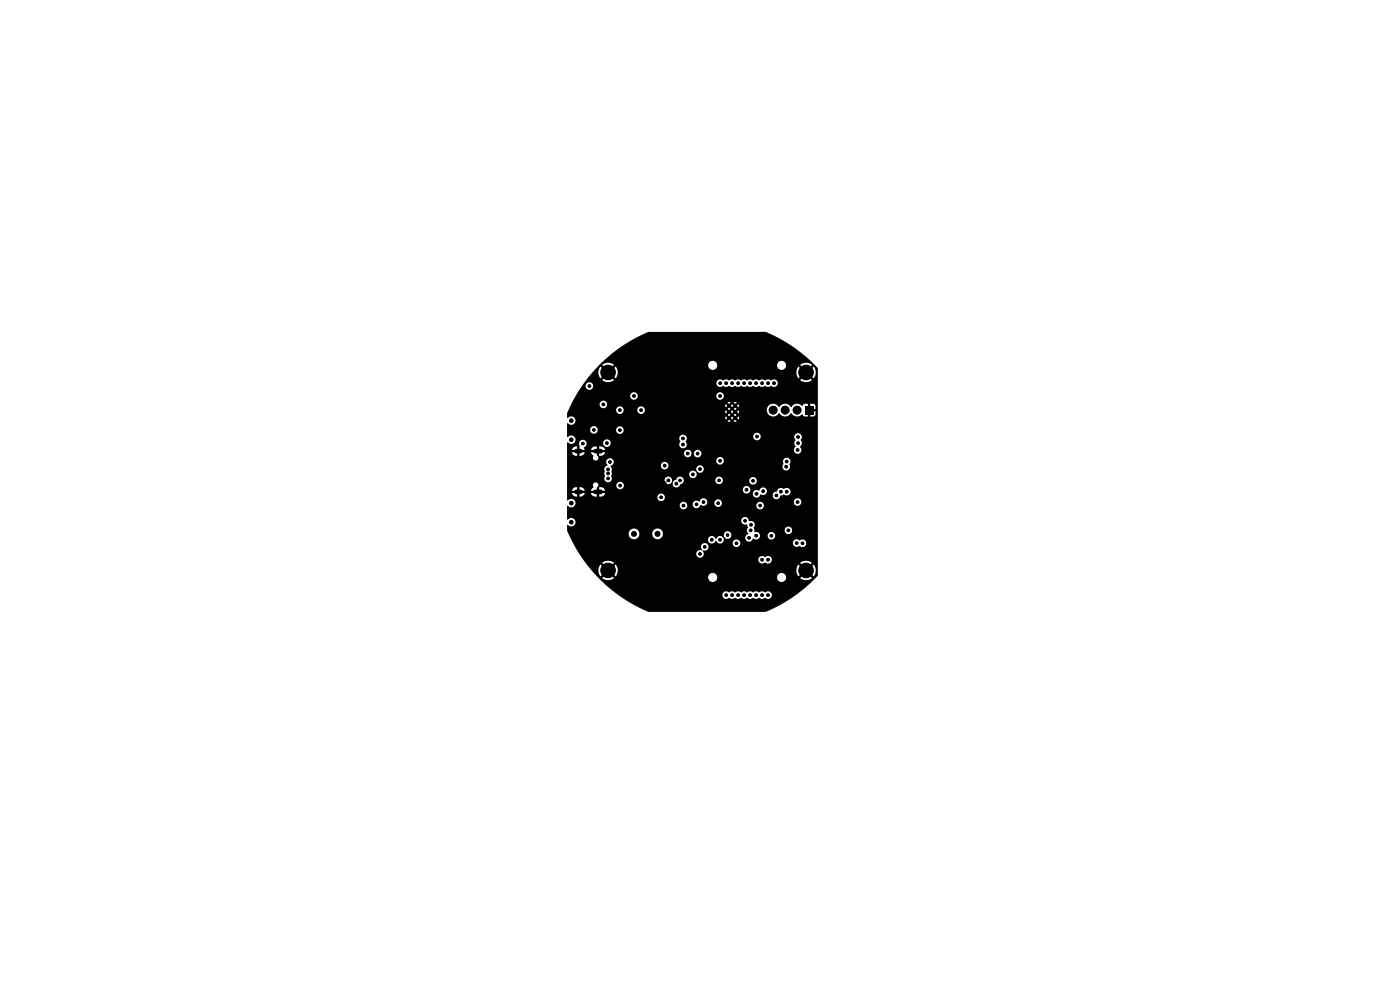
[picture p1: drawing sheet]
<svg xmlns="http://www.w3.org/2000/svg" width="297mm" height="210mm" viewBox="0 0 297 210" stroke-linecap="round" stroke-linejoin="round" font-family="sans-serif">
<g fill="#000" stroke="#000" stroke-width=".21">
<circle cx="129" cy="79" r="1.55"/>
<circle cx="152.8" cy="73.7" r=".3"/>
<circle cx="154.1" cy="73.7" r=".3"/>
<circle cx="155.3" cy="73.7" r=".3"/>
<circle cx="156.6" cy="73.7" r=".3"/>
<circle cx="157.9" cy="73.7" r=".3"/>
<circle cx="159.1" cy="73.7" r=".3"/>
<circle cx="160.4" cy="73.7" r=".3"/>
<circle cx="161.7" cy="73.7" r=".3"/>
<circle cx="162.9" cy="73.7" r=".3"/>
<circle cx="164.2" cy="73.7" r=".3"/>
<circle cx="171" cy="79" r="1.55"/>
<circle cx="121.2" cy="93.3" r=".39"/>
<circle cx="121.2" cy="89.2" r=".39"/>
<circle cx="123.7" cy="94.1" r=".3"/>
<circle cx="125" cy="81.9" r=".3"/>
<circle cx="126" cy="91.2" r=".3"/>
<circle cx="128" cy="85.8" r=".3"/>
<circle cx="128.8" cy="94" r=".3"/>
<circle cx="129" cy="99.6" r=".3"/>
<circle cx="129.4" cy="98" r=".3"/>
<circle cx="130.5" cy="89" r=".3"/>
<circle cx="131.5" cy="87" r=".3"/>
<circle cx="131.5" cy="91.3" r=".3"/>
<circle cx="132.4" cy="83.2" r=".3"/>
<circle cx="134.5" cy="84" r=".3"/>
<circle cx="136" cy="87" r=".3"/>
<circle cx="141" cy="98.8" r=".3"/>
<circle cx="141" cy="97.2" r=".3"/>
<circle cx="144.9" cy="93" r=".3"/>
<circle cx="144.9" cy="94.3" r=".3"/>
<circle cx="145.9" cy="96.2" r=".3"/>
<circle cx="146.8" cy="85.7" r=".3"/>
<circle cx="148" cy="96.2" r=".3"/>
<circle cx="148.5" cy="99.5" r=".3"/>
<circle cx="151.5" cy="90.5" r=".3"/>
<circle cx="152.8" cy="84" r=".3"/>
<circle cx="152.8" cy="99.3" r=".3"/>
<circle cx="152.8" cy="97.8" r=".3"/>
<circle cx="152.8" cy="81.3" r=".3"/>
<circle cx="154.1" cy="81.3" r=".3"/>
<circle cx="154.7" cy="87.4" r=".3"/>
<circle cx="154.7" cy="88.7" r=".3"/>
<circle cx="154.7" cy="86.1" r=".3"/>
<circle cx="155.3" cy="81.3" r=".3"/>
<circle cx="156" cy="87.4" r=".3"/>
<circle cx="156" cy="88.7" r=".3"/>
<circle cx="156" cy="86.1" r=".3"/>
<circle cx="156.6" cy="81.3" r=".3"/>
<circle cx="157.9" cy="81.3" r=".3"/>
<circle cx="159.1" cy="81.3" r=".3"/>
<circle cx="160" cy="87.2" r=".3"/>
<circle cx="160.4" cy="81.3" r=".3"/>
<circle cx="160.6" cy="92.6" r=".3"/>
<circle cx="161.7" cy="81.3" r=".3"/>
<circle cx="162.9" cy="81.3" r=".3"/>
<circle cx="164" cy="87" r=".85"/>
<circle cx="164.2" cy="81.3" r=".3"/>
<circle cx="165.4" cy="93.1" r=".3"/>
<circle cx="166.6" cy="87" r=".85"/>
<circle cx="166.8" cy="99" r=".3"/>
<circle cx="166.9" cy="97.9" r=".3"/>
<circle cx="169.1" cy="87" r=".85"/>
<circle cx="169.2" cy="95.5" r=".3"/>
<circle cx="169.3" cy="92.7" r=".3"/>
<circle cx="169.3" cy="94" r=".3"/>
<circle cx="121.2" cy="110.8" r=".39"/>
<circle cx="121.2" cy="106.7" r=".39"/>
<circle cx="129" cy="101.5" r=".3"/>
<circle cx="129" cy="100.4" r=".3"/>
<circle cx="129.2" cy="103.2" r=".3"/>
<circle cx="131.5" cy="103" r=".3"/>
<circle cx="137.8" cy="100" r=".3"/>
<circle cx="138.5" cy="106.4" r=".3"/>
<circle cx="140.2" cy="105.5" r=".3"/>
<circle cx="141" cy="102.5" r=".3"/>
<circle cx="141.8" cy="101.9" r=".3"/>
<circle cx="143.5" cy="102.6" r=".3"/>
<circle cx="144.2" cy="101.9" r=".3"/>
<circle cx="145" cy="108.8" r=".3"/>
<circle cx="145" cy="107.2" r=".3"/>
<circle cx="147" cy="100.6" r=".3"/>
<circle cx="147.8" cy="107" r=".3"/>
<circle cx="148.5" cy="117.5" r=".3"/>
<circle cx="148.8" cy="103.9" r=".3"/>
<circle cx="149.2" cy="106.5" r=".3"/>
<circle cx="149.5" cy="116" r=".3"/>
<circle cx="150.7" cy="106" r=".3"/>
<circle cx="151" cy="114.5" r=".3"/>
<circle cx="152.3" cy="106.7" r=".3"/>
<circle cx="152.5" cy="101.9" r=".3"/>
<circle cx="152.8" cy="114.5" r=".3"/>
<circle cx="152.8" cy="118.7" r=".3"/>
<circle cx="154.3" cy="113.5" r=".3"/>
<circle cx="156.2" cy="115.2" r=".3"/>
<circle cx="156.6" cy="118.7" r=".3"/>
<circle cx="156.8" cy="104" r=".3"/>
<circle cx="158.1" cy="110.5" r=".3"/>
<circle cx="158.4" cy="103.9" r=".3"/>
<circle cx="158.9" cy="114.1" r=".3"/>
<circle cx="159.2" cy="112.5" r=".3"/>
<circle cx="159.3" cy="111.3" r=".3"/>
<circle cx="159.8" cy="102" r=".3"/>
<circle cx="160.4" cy="118.7" r=".3"/>
<circle cx="160.4" cy="113.6" r=".3"/>
<circle cx="160.5" cy="104.7" r=".3"/>
<circle cx="161.2" cy="107.2" r=".3"/>
<circle cx="161.7" cy="118.7" r=".3"/>
<circle cx="161.9" cy="104.2" r=".3"/>
<circle cx="162.9" cy="100.8" r=".3"/>
<circle cx="162.9" cy="102.2" r=".3"/>
<circle cx="162.9" cy="118.7" r=".3"/>
<circle cx="163.5" cy="105.1" r=".3"/>
<circle cx="163.6" cy="101.5" r=".3"/>
<circle cx="163.6" cy="102.9" r=".3"/>
<circle cx="163.6" cy="100.1" r=".3"/>
<circle cx="163.6" cy="113.7" r=".3"/>
<circle cx="164.2" cy="118.7" r=".3"/>
<circle cx="164.3" cy="100.8" r=".3"/>
<circle cx="164.3" cy="102.2" r=".3"/>
<circle cx="164.7" cy="105.1" r=".3"/>
<circle cx="165" cy="101.5" r=".3"/>
<circle cx="165" cy="102.9" r=".3"/>
<circle cx="165" cy="100.1" r=".3"/>
<circle cx="165.7" cy="104.3" r=".3"/>
<circle cx="165.7" cy="100.8" r=".3"/>
<circle cx="165.7" cy="102.2" r=".3"/>
<circle cx="166" cy="110.5" r=".3"/>
<circle cx="166.9" cy="104.3" r=".3"/>
<circle cx="167.2" cy="112.5" r=".3"/>
<circle cx="169" cy="115.2" r=".3"/>
<circle cx="169.2" cy="106.5" r=".3"/>
<circle cx="170.2" cy="115.2" r=".3"/>
<circle cx="170.8" cy="103" r=".3"/>
<circle cx="171.5" cy="115.2" r=".3"/>
<circle cx="129" cy="121" r="1.55"/>
<circle cx="152.8" cy="126.2" r=".3"/>
<circle cx="154.1" cy="126.2" r=".3"/>
<circle cx="155.3" cy="126.2" r=".3"/>
<circle cx="156.6" cy="126.2" r=".3"/>
<circle cx="157.9" cy="126.2" r=".3"/>
<circle cx="159.1" cy="126.2" r=".3"/>
<circle cx="160.4" cy="126.2" r=".3"/>
<circle cx="161.7" cy="126.2" r=".3"/>
<circle cx="162.9" cy="126.2" r=".3"/>
<circle cx="164.2" cy="126.2" r=".3"/>
<circle cx="171" cy="121" r="1.55"/>
</g>
<g fill="#000">
<path d="M127.4 77.2l2.3-2.1 2.4-1.8 2.6-1.5 2.9-1.4h24.8l2.9 1.4 3 1.8 2.8 2.2 2.4 2.3v44l-2.4 2.3-2.8 2.2-3 1.8-2.9 1.4h-24.8l-3.3-1.6-3.2-2h22.2v.1a.87 .87 0 0 0 1.4 .5 1.05 1.05 0 0 0 1.3 0 1.13 1.13 0 0 0 1.3 0 1.13 1.13 0 0 0 1.3 0 1.13 1.13 0 0 0 1.3 0 1.13 1.13 0 0 0 1.2 0 1.13 1.13 0 0 0 1.3 0 .82 .82 0 0 0 1.2-.1 .82 .82 0 0 0-.2-1.2 .82 .82 0 0 0-1.1 .2 1.05 1.05 0 0 0-1.4 0 1.13 1.13 0 0 0-1.2 0 1.13 1.13 0 0 0-1.3 0 1.13 1.13 0 0 0-1.3 0 1.13 1.13 0 0 0-1.2 0 1.13 1.13 0 0 0-1.3 0 .8 .8 0 0 0-.8-.2 .8 .8 0 0 0-.5 .7h-22.2l-3-2.5-2.7-2.8h1.5l.2 .8 .3 .6 .5-.5 .3 .3-.5 .5 .2 .1a2.04 2.04 0 0 0 2.4-.1h19.9a.97 .97 0 0 0 1 .9 .97 .97 0 0 0 1-.9h12.6l.1 .2a.96 .96 0 0 0 1.6 .4 .96 .96 0 0 0-.4-1.6 .96 .96 0 0 0-1.3 1h-12.6v-.2a.97 .97 0 0 0-1.1-.9 .97 .97 0 0 0-.9 1.1h-20l-.4-.5 .3-.3 .5 .5 .3-.6 .2-.8h37.8l.2 .8 .3 .6 .5-.5 .3 .3-.5 .5a2.03 2.03 0 0 0 2.6 0l-.5-.5 .3-.3 .5 .5 .1-.1a2.04 2.04 0 0 0-.1-2.5l-.5 .5-.3-.3 .5-.5-.2-.1a2.04 2.04 0 0 0-2.4 .1l.5 .5-.3 .3-.5-.5-.5 1.2h-37.8l-.5-1.2-.5 .5-.3-.3 .5-.5-.2-.1a2.04 2.04 0 0 0-2.4 .1l.5 .5-.3 .3-.5-.5-.5 1.2h-1.5l-1.7-2.2h37.2a.86 .86 0 0 0 .5 .8 .86 .86 0 0 0 .9-.2 .83 .83 0 0 0 1.2-.1 .83 .83 0 0 0-.1-1.1 .83 .83 0 0 0-1.1 .1 .81 .81 0 0 0-.9-.2 .81 .81 0 0 0-.5 .7h-37.2l-.8-1.3h24.8v.2a.83 .83 0 0 0 1.2 .6 .83 .83 0 0 0 .2-1.4l.1-.1a.81 .81 0 0 0 1.1-.7 .81 .81 0 0 0-1.2-.7 .81 .81 0 0 0-.2 1.3l-.1 .1a.8 .8 0 0 0-1.1 .7h-24.8l-1.7-3h29a.85 .85 0 0 0 .7 .9 .85 .85 0 0 0 1-.6l.1 .2a.8 .8 0 0 0 1.2 .3h2.2v.1a.8 .8 0 0 0 .9 .7 .8 .8 0 0 0 .7-.9h11.2v.2a.96 .96 0 0 0 1.5 .5 .82 .82 0 0 0 1.1-.1 .82 .82 0 0 0 0-1.1 .82 .82 0 0 0-1.2 .1 .81 .81 0 0 0-.8-.3 .81 .81 0 0 0-.6 .7h-11.2v-.1a.8 .8 0 0 0-.8-.6 .8 .8 0 0 0-.8 .8l-2.1-.1a.84 .84 0 0 0-.2-1.3 .84 .84 0 0 0-1.2 .5 .87 .87 0 0 0-.9-.6 .87 .87 0 0 0-.8 .7h-29l-.6-1.2h12.8v.1a1.14 1.14 0 0 0 1.2 1.1 1.14 1.14 0 0 0 1-1.2h2.8v.1a1.14 1.14 0 0 0 1.1 1.1 1.14 1.14 0 0 0 1.1-1h12.9v.2a.8 .8 0 0 0 1.3 .6 .8 .8 0 0 0 0-1.4 .8 .8 0 0 0-1.3 .6h-12.9a1.14 1.14 0 0 0-1-1.3 1.14 1.14 0 0 0-1.2 1.1l-2.8-.1a1.14 1.14 0 0 0-1.1-1 1.14 1.14 0 0 0-1.1 1.1h-12.8l-.3-.7 .1-1.2a.95 .95 0 0 0 1.2 .3 .95 .95 0 0 0 .4-1.2h35.3v.2a.91 .91 0 0 0 1.2 .6l.1 .4a.63 .63 0 0 1-.2 .8l.3 .9a.83 .83 0 0 0-.3 1.4 .83 .83 0 0 0 1.4-.5 .85 .85 0 0 0 .9 .2 .85 .85 0 0 0 .5-.8h1.6v.1a.8 .8 0 0 0 1.3 .6 .8 .8 0 0 0 0-1.3 .8 .8 0 0 0-1.3 .6h-1.6a.8 .8 0 0 0-1-.7l-.2-.1 .1-.4h6.3a.8 .8 0 0 0 1.1 .9 .8 .8 0 0 0 .3-1.4 .8 .8 0 0 0-1.3 .4l-.1 .1h-6.3l-.2-.4a.91 .91 0 0 0 .1-1.1 .91 .91 0 0 0-1.1-.3 .82 .82 0 0 0-.8-.9 .82 .82 0 0 0-.8 .7h-35.3a1 1 0 0 0-1.6-.2l-.1-2.8 .1-.1 .2 .1a.89 .89 0 0 0 1.4-.2h22.2v.1a.8 .8 0 0 0 1 .7 .8 .8 0 0 0 .5-1.1h1.2v.2a.85 .85 0 0 0 .9 .7 .85 .85 0 0 0 .8-.7h.1a.8 .8 0 0 0 1.3-.4h1.5v.1a.8 .8 0 0 0 .7 .7 .8 .8 0 0 0 .8-.3h7.4v.1a.8 .8 0 0 0 1.3 .6 .8 .8 0 0 0 0-1.3 .8 .8 0 0 0-1.3 .6h-7.4l.1-.8h15.3a.8 .8 0 0 0 1.1 .9 .8 .8 0 0 0 .2-1.4 .8 .8 0 0 0-1.3 .4v.1h-15.3a.8 .8 0 0 0-.9-.5 .8 .8 0 0 0-.7 .8l-1.5-.1a.84 .84 0 0 0-.7-.9 .84 .84 0 0 0-.9 .7 .87 .87 0 0 0-1.5 .5h-1.2a.8 .8 0 0 0-.8-.4 .8 .8 0 0 0-.7 .7l-22.2-.1a.94 .94 0 0 0-.4-1.2 .94 .94 0 0 0-1.2 .3l-.1-.8h19.1v.2a.8 .8 0 0 0 1.3 .6 .8 .8 0 0 0 0-1.4 .8 .8 0 0 0-1.3 .6h-19.1v-1.3h1.8l-.1 .2 .1 .3h-.8a1.01 1.01 0 0 0 1.1 .7v-.7h.5v.7l.7-.1 .4-.4 .1-.2h-.8l.1-.2-.1-.3h2.8l-.1 .2 .1 .3h-.8a1.06 1.06 0 0 0 1.3 .7v-.7h.5v.7h.4a1 1 0 0 0 .9-.7h-.8l.1-.2-.1-.3h.8l-.1-.3h29.3v.2a.8 .8 0 0 0 1 .7h1.1v.1a.8 .8 0 0 0 .7 .7 .8 .8 0 0 0 .9-.5h2.6v.2a.87 .87 0 0 0 .9 .7 .87 .87 0 0 0 .8-.8h.3a.61 .61 0 0 1 .9 0 .83 .83 0 0 0 .8-1.2 .83 .83 0 0 0-1.4-.2 .91 .91 0 0 0-1.5 .6 .8 .8 0 0 0-.8 .7h-2.6l.1-.1a.84 .84 0 0 0 1.2-.4 .84 .84 0 0 0-.5-1.1 .84 .84 0 0 0-1.1 .7l-.3-.1a.8 .8 0 0 0-1 .7h-1.1a.8 .8 0 0 0 .3-1.4 .8 .8 0 0 0-1.3 .5h-29.3l-.4-.3-.8-.2v.7h-.5v-.5l.3-.6h3.8a.8 .8 0 0 0 1.1 .9 .8 .8 0 0 0 .3-1.4 .8 .8 0 0 0-1.3 .4l-.1 .1h-3.8a.58 .58 0 0 0-.7-.5 .58 .58 0 0 0-.3 .9l-.6 .8h-1.2a1.01 1.01 0 0 0-1.2-.8v.7h-.5v-.7h-.2l-.6 .3-.3 .5h-1v-4.6h7.9v1a.7 .7 0 0 1 0 .9 .8 .8 0 0 0 .6 .9 .8 .8 0 0 0 .9-.5h11.3v.2a.8 .8 0 0 0 1.3 .5h.4v.2a.85 .85 0 0 0 .8 .7 .85 .85 0 0 0 .9-.7 .8 .8 0 0 0 .7-.9h6.6v.2a.8 .8 0 0 0 .9 .7 .8 .8 0 0 0 .8-.8h5.5v.2a.8 .8 0 0 0 1.3 .6 .8 .8 0 0 0 0-1.4 .8 .8 0 0 0-1.3 .6l-5.5-.1a.8 .8 0 0 0-.9-.7 .8 .8 0 0 0-.8 .7h-6.6l-.1-.1a.86 .86 0 0 0-.9-.6 .86 .86 0 0 0-.7 .7l-.5 .3-.2 .4h-.4a.8 .8 0 0 0-.1-1.3 .8 .8 0 0 0-1.2 .6h-11.3l.1-.4-.2-.4 .2-.4h16.4v.1a.8 .8 0 0 0 1.2 .6 .8 .8 0 0 0 0-1.3 .8 .8 0 0 0-1.2 .6h-16.4v-1.1l-.3-.6 .3-.2h10.4a.8 .8 0 0 0 .4 .8 .8 .8 0 0 0 .9-.1h6.2v.2a.8 .8 0 0 0 1.1 .6 .8 .8 0 0 0 .3-1.3h16.9v.2a.84 .84 0 0 0 1.1 .6 .84 .84 0 0 0 .4-1.3 .84 .84 0 0 0-.1-1.1 .84 .84 0 0 0-1.2 0 .84 .84 0 0 0 0 1.2l-.2 .4h-16.9l-.2-.1a.8 .8 0 0 0-1.2 .6h-6.2a.8 .8 0 0 0-.1-1.3 .8 .8 0 0 0-1.2 .6h-10.4l.4-.5-.1-.5h21.8v.1a.8 .8 0 0 0 1.3 .6 .8 .8 0 0 0 0-1.3 .8 .8 0 0 0-1.3 .6h-21.8a.83 .83 0 0 0-1.3-.3 .83 .83 0 0 0 .1 1.3l-.5 .4-.2 .4h-7.9v-4h1.8l-.1 .2 .1 .3h-.8l.1 .2 .4 .4 .6 .1v-.7h.5v.7a1.01 1.01 0 0 0 1.2-.7h-.8l.1-.3-.1-.2h2.8l-.1 .2 .1 .3h-.8l.6 .6a.62 .62 0 0 0 0 1 .62 .62 0 0 0 .9-.2 .62 .62 0 0 0-.2-.9v-.5h.5v.7l.8-.1 .4-.5h16.8v.2a.8 .8 0 0 0 .9 .7 .8 .8 0 0 0 .7-.9h.5v.2a.8 .8 0 0 0 1.2 .6 .8 .8 0 0 0 0-1.4 .8 .8 0 0 0-1.2 .6h-.5a.8 .8 0 0 0-.8-.7 .8 .8 0 0 0-.8 .7h-16.8l.1-.1h-.8l.1-.3-.1-.2 40.8-.1a.83 .83 0 0 0 1.2 .8 .83 .83 0 0 0 .1-1.5 1.03 1.03 0 0 0 .2-1.4 .83 .83 0 0 0-.1-1.2 .83 .83 0 0 0-1.2 .1 .83 .83 0 0 0 .2 1.2 .94 .94 0 0 0 0 1.3l-.4 .7h-40l-.5-.6-.8-.1v.7h-.5v-.7a1.06 1.06 0 0 0-1.3 .8h-1.2l-.3-.5 .1-.1a.79 .79 0 0 0 .5-1h3.5v.2a.8 .8 0 0 0 1.3 .6 .8 .8 0 0 0 0-1.4 .8 .8 0 0 0-1.3 .6h-3.5a.85 .85 0 0 0-1.2-.5 .85 .85 0 0 0-.2 1.3l-.1 .7h-.5v-.7a1.01 1.01 0 0 0-1.1 .8h-1l.1-1.7a.95 .95 0 0 0 1.2 .3 .95 .95 0 0 0 .4-1.2h22.1l.1 .5a.39 .39 0 0 1-.1 .7 .82 .82 0 0 0 1.1 .9 .82 .82 0 0 0 .2-1.4l.3-.5-.2-.6h14.3v.2a.8 .8 0 0 0 1.2 .6 .8 .8 0 0 0 0-1.4 .8 .8 0 0 0-1.2 .6h-14.3a.8 .8 0 0 0-.8-.3 .8 .8 0 0 0-.6 .7h-22.1a1 1 0 0 0-1.6-.2l-.1-1.6h4.9v.2a.8 .8 0 0 0 .8 .7 .8 .8 0 0 0 .8-.8h3.9v.1a.8 .8 0 0 0 1.2 .6 .8 .8 0 0 0 0-1.3 .8 .8 0 0 0-1.2 .6l-3.9-.1a.8 .8 0 0 0-.8-.7 .8 .8 0 0 0-.8 .7h-4.9l.1-1.3a.99 .99 0 0 0 1.7-.4l33.9 .1 .3-.1-.3-.4-.4 .4h-.6l-.3-.4-.4 .4h-32.2v-.4l-.3-.4h32.1v.4l.4-.4 .3 .2 .4-.1 .3 .3 .3-.4 .3 .2 .4-.1 .4 .3 .1-.4-.1-.3-.4 .4-.3-.2-.4 .1-.3-.2-.3 .3-.3-.2-.4 .1-.4-.3v.3l-32.1-.1a1.07 1.07 0 0 0-1.4 .2l-.1-.7h34.1l.3 .3 .3-.3h.7l.3 .3 .3-.3-.3-.3-.3 .3h-.7l-.3-.3-.3 .3h-34.1l.3-1.1h10.1v.2a.8 .8 0 0 0 .9 .7 .8 .8 0 0 0 .7-.9h2.9v.2a.8 .8 0 0 0 .7 .7 .8 .8 0 0 0 .8-.5h17.2v.4l.4-.4 .3 .2 .4-.1 .3 .3 .3-.4 .3 .2 .4-.1 .4 .3v-.7l-.4 .4-.3-.2-.4 .1-.3-.2-.3 .3-.3-.2-.4 .1-.4-.3v.3h-17.2v-.6h17.7l.3 .3 .3-.3h.7l.3 .3 .1-.1h6.6v.2a1.4 1.4 0 0 0 1.1 1.2 1.4 1.4 0 0 0 1.5-.7 1.48 1.48 0 0 0 2.5 0 1.52 1.52 0 0 0 2.4 .3l.3 .4 .9 .1v-1h.5v1l.8-.1 .3-.4v-.6h-.9v-.6h.9v-.7l-.3-.3h-.8v.9h-.5v-.9h-.9l-.2 .4a1.57 1.57 0 0 0-2.5 .3 1.48 1.48 0 0 0-2.5 0 1.4 1.4 0 0 0-1.5-.7 1.4 1.4 0 0 0-1.1 1.2h-6.6l.2-.2-.3-.3-.3 .3h-.7l-.3-.3-.3 .3h-17.7a.8 .8 0 0 0-.8-.5 .8 .8 0 0 0-.7 .7h-2.9v-.1a.8 .8 0 0 0-.9-.6 .8 .8 0 0 0-.7 .7h-10.1l.6-1.2h6v.2a.8 .8 0 0 0 .7 .7 .8 .8 0 0 0 .9-.6h25.1v.4l.4-.4 .3 .2 .4-.1 .3 .3 .3-.4 .3 .2 .4-.1 .4 .3 .1-.3-.1-.4-.4 .4-.3-.2-.4 .1-.3-.2-.3 .3-.3-.2-.4 .1-.4-.3v.3h-25.1l-.1-.7h25.6l.4 .4 .3-.4h.6l.4 .4 .3-.4h-.3h-27.4a.8 .8 0 0 0-.8-.3 .8 .8 0 0 0-.6 .7h-6l1-1.8h11.5v.2a.8 .8 0 0 0 .9 .7 .8 .8 0 0 0 .7-.9h16.6v.2a.8 .8 0 0 0 1.3 .6 .8 .8 0 0 0 0-1.4 .8 .8 0 0 0-1.3 .6h-16.6v-.1a.8 .8 0 0 0-.9-.6 .8 .8 0 0 0-.7 .7h-11.5l1.3-2.1h.7v.2a.8 .8 0 0 0 1.3 .6 .8 .8 0 0 0-.1-1.4h26.6v.2a.87 .87 0 0 0 1.5 .4 1.05 1.05 0 0 0 1.3 .1 1.13 1.13 0 0 0 1.2 0 1.13 1.13 0 0 0 1.3 0 1.13 1.13 0 0 0 1.3 0 1.13 1.13 0 0 0 1.3 0 1.13 1.13 0 0 0 1.2 0 1.13 1.13 0 0 0 1.3 0 1.13 1.13 0 0 0 1.3 0 .82 .82 0 0 0 1.1-.2 .82 .82 0 0 0-.1-1.1 .82 .82 0 0 0-1.2 .1 1.05 1.05 0 0 0-1.3 0 1.13 1.13 0 0 0-1.3 0 1.13 1.13 0 0 0-1.2 0 1.13 1.13 0 0 0-1.3 0 1.13 1.13 0 0 0-1.3 0 1.13 1.13 0 0 0-1.2 0 1.13 1.13 0 0 0-1.3 0 1.13 1.13 0 0 0-1.3 0 .8 .8 0 0 0-.8-.2 .8 .8 0 0 0-.5 .7h-26.6a.8 .8 0 0 0-1.2 .6h-.7l2.3-2.9h1.1l.2 .8 .3 .6 .5-.5 .3 .3-.5 .5a2.03 2.03 0 0 0 2.6 0l-.5-.5 .3-.3 .5 .5 .3-.6 .2-.8h37.8l.2 .8 .3 .6 .5-.5 .3 .3-.5 .5 .2 .1a2.04 2.04 0 0 0 2.4-.1l-.5-.5 .3-.3 .5 .5 .1-.1a2.04 2.04 0 0 0-.1-2.5l-.5 .5-.3-.3 .5-.5-.2-.1a2.04 2.04 0 0 0-2.4 .1l.5 .5-.3 .3-.5-.5-.5 1.2h-37.8l-.5-1.2-.5 .5-.3-.3 .3-.3h20.1a.97 .97 0 0 0 1 .9 .97 .97 0 0 0 1-.9h12.6l.1 .2a.97 .97 0 0 0 1.6 .4 .97 .97 0 0 0-.4-1.6 .97 .97 0 0 0-1.3 1h-12.6v-.2a.97 .97 0 0 0-1.1-.9 .97 .97 0 0 0-.9 1.1h-20.1l.2-.2a2.03 2.03 0 0 0-2.6 0l.5 .5-.3 .3-.5-.5-.5 1.2h-1.1zM170.8 86.2h1.7v1.7h-1.7z"/>
<circle cx="134.5" cy="113.3" r=".63"/>
<circle cx="139.5" cy="113.3" r=".63"/>
</g>
<path d="M122.3 95.7h.8M126.3 95.7h1.1M122.3 104.3h.8M126.3 104.3h1.1" fill="none" stroke="#000" stroke-width="1"/>
</svg>
